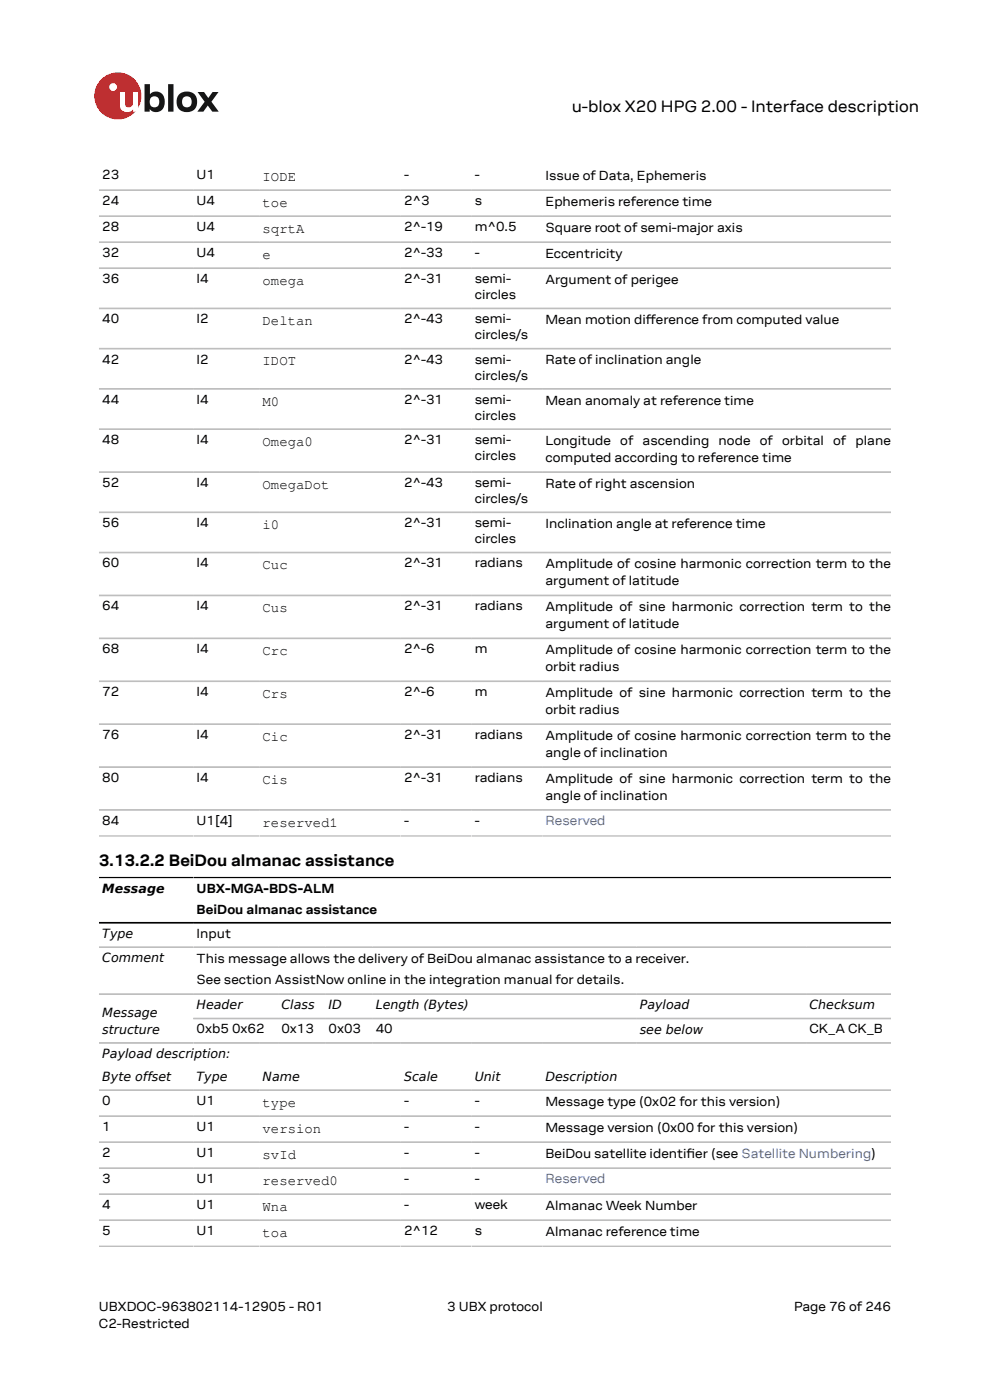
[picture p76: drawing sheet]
<svg xmlns="http://www.w3.org/2000/svg" width="210mm" height="297mm" viewBox="0 0 210 297" stroke-linecap="round" stroke-linejoin="round" font-family="sans-serif">
<defs><g id="words">
<g font-size="3.5">
<text x="121.3" y="23.7">u-blox X20 HPG 2.00 - Interface description</text>
<text x="21" y="183.7">3.13.2.2 BeiDou almanac assistance</text>
</g>
<g font-size="3">
<text x="55.7" y="38.4">IODE</text>
<text x="55.7" y="43.9">toe</text>
<text x="55.7" y="49.4">sqrtA</text>
<text x="55.7" y="54.9">e</text>
<text x="55.7" y="60.4">omega</text>
<text x="55.7" y="69">Deltan</text>
<text x="55.7" y="77.5">IDOT</text>
<text x="55.7" y="86">M0</text>
<text x="55.7" y="94.6">Omega0</text>
<text x="55.7" y="103.7">OmegaDot</text>
<text x="55.7" y="112.2">i0</text>
<text x="55.7" y="120.8">Cuc</text>
<text x="55.7" y="129.9">Cus</text>
<text x="55.7" y="139">Crc</text>
<text x="55.7" y="148.1">Crs</text>
<text x="55.7" y="157.2">Cic</text>
<text x="55.7" y="166.3">Cis</text>
<text x="55.7" y="175.4">reserved1</text>
<text x="55.7" y="234.8">type</text>
<text x="55.7" y="240.3">version</text>
<text x="55.7" y="245.8">svId</text>
<text x="55.7" y="251.4">reserved0</text>
<text x="55.7" y="256.9">Wna</text>
<text x="55.7" y="262.4">toa</text>
</g>
<g font-size="2.8">
<text x="21.7" y="38">23</text>
<text x="41.7" y="38">U1</text>
<text x="85.7" y="38">-</text>
<text x="100.7" y="38">-</text>
<text x="115.7" y="38.1">Issue of Data, Ephemeris</text>
<text x="21.7" y="43.5">24</text>
<text x="41.7" y="43.5">U4</text>
<text x="85.7" y="43.5">2^3</text>
<text x="100.7" y="43.5">s</text>
<text x="115.7" y="43.6">Ephemeris reference time</text>
<text x="21.7" y="49">28</text>
<text x="41.7" y="49">U4</text>
<text x="85.7" y="49">2^-19</text>
<text x="100.7" y="49">m^0.5</text>
<text x="115.7" y="49.2">Square root of semi-major axis</text>
<text x="21.7" y="54.5">32</text>
<text x="41.7" y="54.5">U4</text>
<text x="85.7" y="54.5">2^-33</text>
<text x="100.7" y="54.5">-</text>
<text x="115.7" y="54.7">Eccentricity</text>
<text x="21.7" y="60.1">36</text>
<text x="41.7" y="60.1">I4</text>
<text x="85.7" y="60.1">2^-31</text>
<text x="100.7" y="60.1">semi-</text>
<text x="100.7" y="63.4">circles</text>
<text x="115.7" y="60.2">Argument of perigee</text>
<text x="21.7" y="68.6">40</text>
<text x="41.7" y="68.6">I2</text>
<text x="85.7" y="68.6">2^-43</text>
<text x="100.7" y="68.6">semi-</text>
<text x="100.7" y="72">circles/s</text>
<text x="115.7" y="68.7">Mean motion diference from computed value</text>
<text x="137" y="68.7">f</text>
<text x="21.7" y="77.1">42</text>
<text x="41.7" y="77.1">I2</text>
<text x="85.7" y="77.1">2^-43</text>
<text x="100.7" y="77.1">semi-</text>
<text x="115.7" y="77.3">Rate of inclination angle</text>
<text x="100.7" y="80.5">circles/s</text>
<text x="21.7" y="85.7">44</text>
<text x="41.7" y="85.7">I4</text>
<text x="85.7" y="85.7">2^-31</text>
<text x="100.7" y="85.7">semi-</text>
<text x="100.7" y="89.1">circles</text>
<text x="115.7" y="85.8">Mean anomaly at reference time</text>
<text x="21.7" y="94.2">48</text>
<text x="41.7" y="94.2">I4</text>
<text x="85.7" y="94.2">2^-31</text>
<text x="100.7" y="94.2">semi-</text>
<text x="115.7" y="94.4">Longitude of ascending node of orbital of plane</text>
<text x="100.7" y="97.6">circles</text>
<text x="115.7" y="98">computed according to reference time</text>
<text x="21.7" y="103.3">52</text>
<text x="41.7" y="103.3">I4</text>
<text x="85.7" y="103.3">2^-43</text>
<text x="100.7" y="103.3">semi-</text>
<text x="100.7" y="106.7">circles/s</text>
<text x="115.7" y="103.5">Rate of right ascension</text>
<text x="21.7" y="111.8">56</text>
<text x="41.7" y="111.8">I4</text>
<text x="85.7" y="111.8">2^-31</text>
<text x="100.7" y="111.8">semi-</text>
<text x="115.7" y="112">Inclination angle at reference time</text>
<text x="100.7" y="115.2">circles</text>
<text x="21.7" y="120.4">60</text>
<text x="41.7" y="120.4">I4</text>
<text x="85.7" y="120.4">2^-31</text>
<text x="100.7" y="120.4">radians</text>
<text x="115.7" y="120.5">Amplitude of cosine harmonic correction term to the</text>
<text x="115.7" y="124.2">argument of latitude</text>
<text x="21.7" y="129.5">64</text>
<text x="41.7" y="129.5">I4</text>
<text x="85.7" y="129.5">2^-31</text>
<text x="100.7" y="129.5">radians</text>
<text x="115.7" y="129.6">Amplitude of sine harmonic correction term to the</text>
<text x="115.7" y="133.3">argument of latitude</text>
<text x="21.7" y="138.6">68</text>
<text x="41.7" y="138.6">I4</text>
<text x="85.7" y="138.6">2^-6</text>
<text x="100.7" y="138.6">m</text>
<text x="115.7" y="138.7">Amplitude of cosine harmonic correction term to the</text>
<text x="115.7" y="142.4">orbit radius</text>
<text x="21.7" y="147.7">72</text>
<text x="41.7" y="147.7">I4</text>
<text x="85.7" y="147.7">2^-6</text>
<text x="100.7" y="147.7">m</text>
<text x="115.7" y="147.8">Amplitude of sine harmonic correction term to the</text>
<text x="115.7" y="151.5">orbit radius</text>
<text x="21.7" y="156.8">76</text>
<text x="41.7" y="156.8">I4</text>
<text x="85.7" y="156.8">2^-31</text>
<text x="100.7" y="156.8">radians</text>
<text x="115.7" y="156.9">Amplitude of cosine harmonic correction term to the</text>
<text x="115.7" y="160.6">angle of inclination</text>
<text x="21.7" y="165.9">80</text>
<text x="41.7" y="165.9">I4</text>
<text x="85.7" y="165.9">2^-31</text>
<text x="100.7" y="165.9">radians</text>
<text x="115.7" y="166">Amplitude of sine harmonic correction term to the</text>
<text x="115.7" y="169.7">angle of inclination</text>
<text x="21.7" y="175">84</text>
<text x="41.7" y="175">U1[4]</text>
<text x="85.7" y="175">-</text>
<text x="100.7" y="175">-</text>
<text x="41.7" y="189.5">UBX-MGA-BDS-ALM</text>
<text x="41.7" y="194">BeiDou almanac assistance</text>
<text x="41.7" y="198.9">Input</text>
<text x="41.7" y="204.3">This message allows the delivery of BeiDou almanac assistance to a receiver.</text>
<text x="41.7" y="208.8">See section AssistNow online in the integration manual for details.</text>
<text x="41.7" y="219.2">0xb5 0x62</text>
<text x="59.7" y="219.2">0x13</text>
<text x="69.7" y="219.2">0x03</text>
<text x="79.7" y="219.2">40</text>
<text x="171.7" y="219.2">CK_A CK_B</text>
<text x="21.7" y="234.4">0</text>
<text x="21.7" y="239.9">1</text>
<text x="41.7" y="234.4">U1</text>
<text x="41.7" y="239.9">U1</text>
<text x="85.7" y="234.4">-</text>
<text x="85.7" y="239.9">-</text>
<text x="100.7" y="234.4">-</text>
<text x="100.7" y="239.9">-</text>
<text x="115.7" y="234.6">Message type (0x02 for this version)</text>
<text x="21.7" y="245.5">2</text>
<text x="41.7" y="245.5">U1</text>
<text x="85.7" y="245.5">-</text>
<text x="100.7" y="245.5">-</text>
<text x="115.7" y="240.1">Message version (0x00 for this version)</text>
<text x="115.7" y="245.6">BeiDou satellite identifer (see Satellite Numbering)</text>
<text x="145.6" y="245.6">i</text>
<text x="21.7" y="251">3</text>
<text x="41.7" y="251">U1</text>
<text x="85.7" y="251">-</text>
<text x="100.7" y="251">-</text>
<text x="21.7" y="256.5">4</text>
<text x="41.7" y="256.5">U1</text>
<text x="85.7" y="256.5">-</text>
<text x="100.7" y="256.5">week</text>
<text x="115.7" y="256.6">Almanac Week Number</text>
<text x="21.7" y="262">5</text>
<text x="41.7" y="262">U1</text>
<text x="85.7" y="262">2^12</text>
<text x="100.7" y="262">s</text>
<text x="115.7" y="262.2">Almanac reference time</text>
<text x="21" y="278">UBXDOC-963802114-12905 - R01</text>
<text x="21" y="281.8">C2-Restricted</text>
<text x="94.9" y="278">3 UBX protocol</text>
<text x="168.4" y="278">Page 76 of 246</text>
</g>
<g font-size="2.8" fill="#4664b4">
<text x="115.7" y="175">Reserved</text>
<text x="115.7" y="251">Reserved</text>
</g>
<g font-size="2.7">
<text x="21.7" y="189.4">Message</text>
<text x="21.7" y="199">Type</text>
<text x="21.7" y="204.1">Comment</text>
<text x="21.7" y="215.9">Message</text>
<text x="41.7" y="214.1">Header</text>
<text x="59.7" y="214.1">Class</text>
<text x="69.7" y="214.1">ID</text>
<text x="79.7" y="214.1">Length (Bytes)</text>
<text x="135.7" y="214.1">Payload</text>
<text x="171.7" y="214.1">Checksum</text>
<text x="21.7" y="219.3">structure</text>
<text x="135.7" y="219.3">see below</text>
<text x="21.7" y="224.5">Payload description:</text>
<text x="21.7" y="229.3">Byte offset</text>
<text x="41.7" y="229.3">Type</text>
<text x="55.7" y="229.3">Name</text>
<text x="85.7" y="229.3">Scale</text>
<text x="100.7" y="229.3">Unit</text>
<text x="115.7" y="229.3">Description</text>
</g>
</g></defs>
<circle cx="25" cy="20.4" r="5" fill="#ed2023"/>
<circle cx="24" cy="18.5" r=".83" fill="#fff"/>
<g fill="#151516">
<path d="M35.7 17.9h1.1v5.8h-1.1z"/>
<path d="M41.9 19.5h1.4l.9 1.3 .9-1.3h1.3l-1.6 2.1 1.6 2.1h-1.4l-.9-1.3-1 1.3h-1.2l1.5-2.1z"/>
<path d="M32 20.7a1.17 1.17 0 0 0-.1 1.5 1.17 1.17 0 0 0 1.4 .4 1.16 1.16 0 0 0 .4-1.6 1.16 1.16 0 0 0-1.7-.3zM30.7 17.9h1.1v2.1a1.82 1.82 0 0 1 2.2-.4 1.82 1.82 0 0 1 .9 2 1.83 1.83 0 0 1-1 2 1.83 1.83 0 0 1-2.1-.5v.6h-1.1z"/>
<path d="M38.9 20.7a1.18 1.18 0 0 0-.2 1.5 1.18 1.18 0 0 0 1.5 .4 1.18 1.18 0 0 0 .4-1.5 1.18 1.18 0 0 0-1.5-.5zM37.4 21.6a2.25 2.25 0 0 1 4.5 0 2.25 2.25 0 0 1-4.5 0z"/>
</g>
<path d="M25.4 19.5h1.1v2.5a.84 .84 0 0 0 1 .8 .84 .84 0 0 0 .7-1v-2.3h1.1v4.2h-1.1v-.5a1.59 1.59 0 0 1-1.8 .5 1.59 1.59 0 0 1-1-1.5z" fill="#fff"/>
<g fill="none" stroke="#bebebe" stroke-width=".35">
<path d="M21 40.3h168M21 45.9h168M21 51.4h168M21 56.9h168M21 65.4h168M21 74h168M21 82.5h168M21 91h168M21 100.1h168M21 108.7h168M21 117.2h168M21 126.3h168"/>
<path d="M21 135.4h168M21 144.5h168M21 153.6h168M21 162.7h168M21 171.8h168M21 177.3h168M21 200.9h168M21 210.9h168M41 216.1h148M21 221.3h168M21 231.3h168M21 236.8h168"/>
<path d="M21 242.3h168M21 247.8h168M21 253.3h168M21 258.9h168M21 264.4h168"/>
</g>
<path d="M21 186.2h168M21 195.8h168" fill="none" stroke="#000" stroke-width=".35"/>
<use href="#words"/>
</svg>
